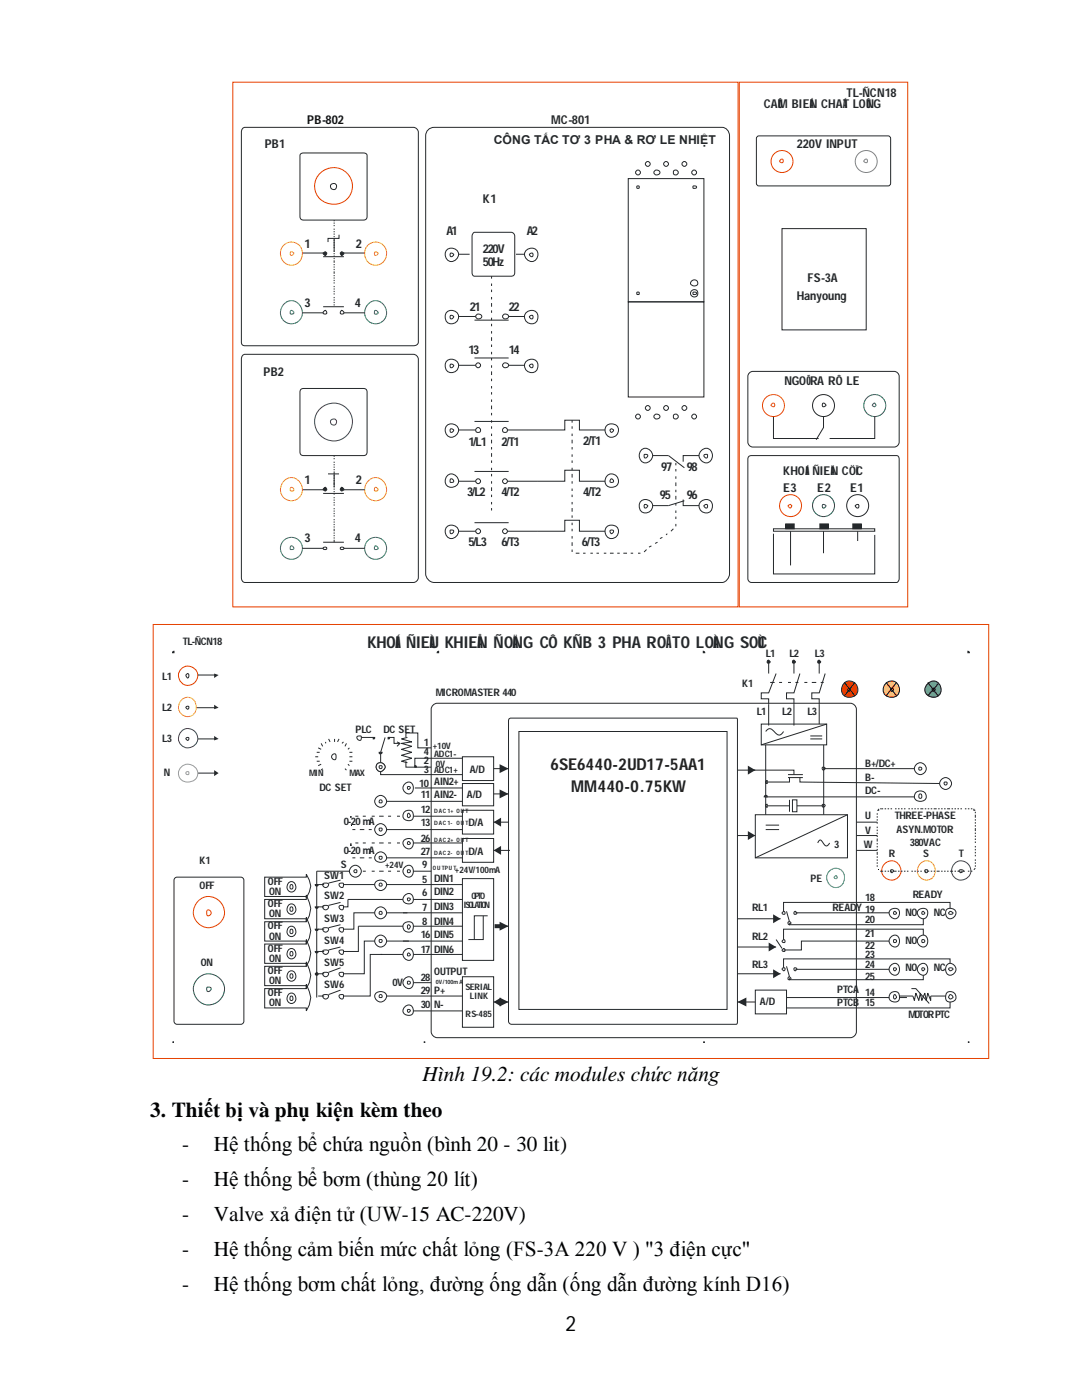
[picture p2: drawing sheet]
<svg xmlns="http://www.w3.org/2000/svg" width="216mm" height="279mm" viewBox="0 0 216 279" stroke-linecap="round" stroke-linejoin="round" font-family="sans-serif">
<defs><g id="words">
<g font-size="4.2">
<text x="84.3" y="215.8">Hình 19.2: các modules chức năng</text>
<text x="30" y="222.8">3. Thiết bị và phụ kiện kèm theo</text>
<text x="36.3" y="229.8">-</text>
<text x="42.7" y="229.8">Hệ thống bể chứa nguồn (bình 20 - 30 lit)</text>
<text x="36.3" y="236.7">-</text>
<text x="42.7" y="236.7">Hệ thống bể bơm (thùng 20 lít)</text>
<text x="36.3" y="243.8">-</text>
<text x="42.7" y="243.8">Valve xả điện tử (UW-15 AC-220V)</text>
<text x="36.3" y="250.7">-</text>
<text x="42.7" y="250.7">Hệ thống cảm biến mức chất lỏng (FS-3A 220 V ) &quot;3 điện cực&quot;</text>
<text x="36.3" y="257.7">-</text>
<text x="42.7" y="257.7">Hệ thống bơm chất lỏng, đường ống dẫn (ống dẫn đường kính D16)</text>
<text x="112.9" y="265.7">2</text>
</g>
<g font-size="3.3" fill="#24282b">
<text x="73.3" y="129.4">KHOÁ</text>
<text x="78.9" y="129.4">I ÑIEÀ</text>
<text x="85.8" y="129.4">U KHIEÅ</text>
<text x="95.2" y="129.4">N ÑOÄ</text>
<text x="102.4" y="129.4">NG CÔ KÑB 3 PHA ROÂTO LOÀ</text>
<text x="142.4" y="129.4">NG SOÙ</text>
<text x="151.3" y="129.4">C</text>
</g>
<g font-size="3.3" fill="#24211d">
<text x="109.8" y="153.7">6SE6440-2UD17-5AA1</text>
<text x="114" y="158.2">MM440-0.75KW</text>
</g>
<g font-size="2.4" fill="#24282b">
<text x="152.4" y="21.5">CAÛ</text>
<text x="155.3" y="21.5">M BIEÁ</text>
<text x="161.6" y="21.5">N CHAÁ</text>
<text x="168.2" y="21.5">T LOÛ</text>
<text x="168.9" y="19.3">TL-ÑCN18</text>
<text x="172.9" y="21.5">NG</text>
<text x="52.8" y="29.5">PB1</text>
<text x="98.6" y="28.8">CÔNG TẮC TƠ 3 PHA &amp; RƠ LE NHIỆT</text>
<text x="110" y="24.7">MC-801</text>
<text x="159" y="29.5">220V INPUT</text>
<text x="96.4" y="40.6">K1</text>
<text x="89.1" y="46.8">A1</text>
<text x="105.2" y="46.8">A2</text>
<text x="60.8" y="49.5">1</text>
<text x="71" y="49.5">2</text>
<text x="96.4" y="50.5">220V</text>
<text x="96.4" y="53.2">50Hz</text>
<text x="159" y="59.8">Hanyoung</text>
<text x="161.1" y="56.3">FS-3A</text>
<text x="60.8" y="61.2">3</text>
<text x="70.8" y="61.2">4</text>
<text x="93.7" y="62">21</text>
<text x="101.5" y="62">22</text>
<text x="93.5" y="70.7">13</text>
<text x="101.5" y="70.7">14</text>
<text x="52.6" y="75.1">PB2</text>
<text x="156.5" y="76.8">NGOÕRA RÔ LE</text>
<text x="93.5" y="89">1/L1</text>
<text x="100.1" y="89">2/T1</text>
<text x="116.3" y="88.7">2/T1</text>
<text x="131.9" y="94.1">97</text>
<text x="137.1" y="94.1">98</text>
<text x="156.3" y="94.8">KHOÁ</text>
<text x="160.7" y="94.8">I ÑIEÄ</text>
<text x="165.8" y="94.8">N CÖÏC</text>
<text x="60.8" y="96.5">1</text>
<text x="71" y="96.5">2</text>
<text x="93.2" y="99">3/L2</text>
<text x="100.1" y="99">4/T2</text>
<text x="116.3" y="99">4/T2</text>
<text x="131.7" y="99.7">95</text>
<text x="137.1" y="99.7">96</text>
<text x="156.3" y="98.2">E3</text>
<text x="163.1" y="98.2">E2</text>
<text x="169.7" y="98.2">E1</text>
<text x="60.8" y="108.2">3</text>
<text x="70.8" y="108.2">4</text>
<text x="93.5" y="109">5/L3</text>
<text x="100.1" y="109">6/T3</text>
<text x="116.1" y="109">6/T3</text>
</g>
<text font-size="2.4" fill="#121214" x="61.3" y="24.7">PB-802</text>
<g font-size="2.1" fill="#24282b">
<text x="36.5" y="128.8">TL-ÑCN18</text>
<text x="152.8" y="131.1">L1</text>
<text x="157.6" y="131.1">L2</text>
<text x="162.6" y="131.1">L3</text>
<text x="32.3" y="135.6">L1</text>
<text x="148.1" y="137.1">K1</text>
<text x="32.3" y="141.8">L2</text>
<text x="87" y="138.9">MICROMASTER 440</text>
<text x="151" y="142.7">L1</text>
<text x="156" y="142.7">L2</text>
<text x="161.1" y="142.7">L3</text>
<text x="32.3" y="148.1">L3</text>
<text x="71" y="146.3">PLC</text>
<text x="76.5" y="146.3">DC SET</text>
<text x="84.6" y="148.9">1</text>
<text x="32.7" y="154.9">N</text>
<text x="84.6" y="152.5">2</text>
<text x="84.6" y="154.3">3</text>
<text x="84.6" y="150.7">4</text>
<text x="93.7" y="154.3">A/D</text>
<text x="172.6" y="155.8">B-</text>
<text x="172.6" y="153.1">B+/DC+</text>
<text x="63.8" y="157.8">DC SET</text>
<text x="83.7" y="157">10</text>
<text x="84" y="159.3">11</text>
<text x="86.6" y="156.6">AIN2+</text>
<text x="86.6" y="159.3">AIN2-</text>
<text x="93.1" y="159.3">A/D</text>
<text x="172.6" y="158.4">DC-</text>
<text x="68.6" y="164.7">0-20 mA</text>
<text x="84" y="164.9">13</text>
<text x="84" y="162.3">12</text>
<text x="84" y="168">26</text>
<text x="93.5" y="164.9">D/A</text>
<text x="172.6" y="163.5">U</text>
<text x="172.6" y="166.5">V</text>
<text x="178.6" y="163.5">THREE-PHASE</text>
<text x="178.9" y="166.2">ASYN.MOTOR</text>
<text x="39.8" y="172.4">K1</text>
<text x="68" y="173.3">S</text>
<text x="68.6" y="170.3">0-20 mA</text>
<text x="84" y="170.6">27</text>
<text x="84.2" y="173.3">9</text>
<text x="93.5" y="170.6">D/A</text>
<text x="166.5" y="169.2">3</text>
<text x="172.4" y="169.2">W</text>
<text x="177.4" y="170.9">R</text>
<text x="181.5" y="168.8">380VAC</text>
<text x="184.2" y="170.9">S</text>
<text x="191.3" y="170.9">T</text>
<text x="39.8" y="177.5">OFF</text>
<text x="53.4" y="176.5">OFF</text>
<text x="53.7" y="178.6">ON</text>
<text x="64.7" y="175.3">SW1</text>
<text x="64.7" y="179.5">SW2</text>
<text x="84.2" y="178.9">6</text>
<text x="84.2" y="176.3">5</text>
<text x="86.6" y="175.9">DIN1</text>
<text x="86.6" y="178.6">DIN2</text>
<text x="161.7" y="175.9">PE</text>
<text x="172.6" y="179.8">18</text>
<text x="182.1" y="179.2">READY</text>
<text x="53.4" y="181">OFF</text>
<text x="53.4" y="185.4">OFF</text>
<text x="53.7" y="183">ON</text>
<text x="64.7" y="184">SW3</text>
<text x="84.2" y="184.6">8</text>
<text x="84.2" y="181.9">7</text>
<text x="86.6" y="181.6">DIN3</text>
<text x="86.6" y="184.6">DIN4</text>
<text x="150.1" y="181.9">RL1</text>
<text x="166.1" y="181.9">READY 19</text>
<text x="172.6" y="184.2">20</text>
<text x="180.7" y="182.8">NO</text>
<text x="186.4" y="182.8">NC</text>
<text x="53.4" y="189.9">OFF</text>
<text x="53.7" y="191.9">ON</text>
<text x="53.7" y="187.5">ON</text>
<text x="64.7" y="188.4">SW4</text>
<text x="84" y="190.2">17</text>
<text x="84" y="187.2">16</text>
<text x="86.6" y="190.2">DIN6</text>
<text x="86.6" y="187.2">DIN5</text>
<text x="150.1" y="187.5">RL2</text>
<text x="172.6" y="186.9">21</text>
<text x="172.6" y="191.1">23</text>
<text x="172.6" y="189.3">22</text>
<text x="180.7" y="188.4">NO</text>
<text x="40" y="192.9">ON</text>
<text x="53.4" y="194.3">OFF</text>
<text x="53.7" y="196.4">ON</text>
<text x="64.7" y="192.9">SW5</text>
<text x="64.7" y="197.3">SW6</text>
<text x="78.3" y="196.7">0V</text>
<text x="84" y="195.8">28</text>
<text x="86.6" y="194.6">OUTPUT</text>
<text x="150.1" y="193.1">RL3</text>
<text x="172.6" y="193.1">24</text>
<text x="172.6" y="195.5">25</text>
<text x="180.7" y="193.7">NO</text>
<text x="186.4" y="193.7">NC</text>
<text x="53.4" y="198.8">OFF</text>
<text x="53.7" y="200.8">ON</text>
<text x="84" y="198.5">29</text>
<text x="84" y="201.2">30</text>
<text x="86.6" y="198.5">P+</text>
<text x="86.6" y="201.2">N-</text>
<text x="151.6" y="200.6">A/D</text>
<text x="167" y="198.2">PTCA</text>
<text x="167" y="200.8">PTCB</text>
<text x="172.6" y="198.8">14</text>
<text x="172.6" y="200.8">15</text>
<text x="181.3" y="203.2">MOTOR PTC</text>
</g>
<g font-size="1.8" fill="#24282b">
<text x="86.4" y="149.5">+10V</text>
<text x="61.7" y="154.9">MIN</text>
<text x="69.8" y="154.9">MAX</text>
<text x="86.6" y="154.3">ADC1+</text>
<text x="86.6" y="151">ADC1-</text>
<text x="87" y="153.1">0V</text>
<text x="76.9" y="173.3">+24V</text>
<text x="90.8" y="174.2">+24V/100mA</text>
<text x="94.1" y="179.5">OPTO</text>
<text x="92.5" y="181.3">ISOLATION</text>
<text x="92.9" y="197.6">SERIAL</text>
<text x="92.9" y="202.9">RS-485</text>
<text x="93.7" y="199.4">LINK</text>
</g>
<g font-size="1.2" fill="#24282b">
<text x="86.6" y="162.3">DAC 1+ OU T</text>
<text x="86.6" y="168">DAC 2+ OU T</text>
<text x="86.6" y="164.7">DAC 1- OU T</text>
<text x="86.4" y="173.6">OU TPU T</text>
<text x="86.6" y="170.6">DAC 2- OU T</text>
<text x="87" y="196.4">0V/100m A</text>
</g>
</g></defs>
<path d="M46.5 16.4h100.8v104.7h-100.8z" fill="none" stroke="#eb3d00" stroke-width=".2"/>
<path d="M56.6 48.9a2.25 2.25 0 0 1 3.1 .1 2.25 2.25 0 0 1 .1 3.1 2.25 2.25 0 0 1-3 .3 2.48 2.48 0 0 1-.2-3.5z" fill-rule="evenodd" fill="#fff"/>
<g fill="none" stroke="#f3b800" stroke-width=".2">
<path d="M56.6 48.9a2.25 2.25 0 0 1 3.1 .1 2.25 2.25 0 0 1 .1 3.1 2.25 2.25 0 0 1-3 .3 2.48 2.48 0 0 1-.2-3.5z"/>
<circle cx="58.2" cy="50.6" r=".35"/>
</g>
<path d="M73.4 48.9a2.25 2.25 0 0 1 3.1 .1 2.25 2.25 0 0 1 .1 3.1 2.25 2.25 0 0 1-3 .3 2.48 2.48 0 0 1-.2-3.5z" fill-rule="evenodd" fill="#fff"/>
<g fill="none" stroke="#f3b800" stroke-width=".2">
<path d="M73.4 48.9a2.25 2.25 0 0 1 3.1 .1 2.25 2.25 0 0 1 .1 3.1 2.25 2.25 0 0 1-3 .3 2.48 2.48 0 0 1-.2-3.5z"/>
<circle cx="75" cy="50.6" r=".35"/>
</g>
<path d="M60.3 50.5h4.2M64.5 51.2h4.1M68.6 50.5h4.2" fill="none" stroke="#24282b" stroke-width=".2"/>
<circle cx="64.8" cy="50.6" r=".34" fill="#24282b"/>
<circle cx="64.8" cy="50.6" r=".34" fill="none" stroke="#24282b" stroke-width=".2"/>
<path d="M56.6 60.8a2.22 2.22 0 0 1 3-.2 2.22 2.22 0 0 1 .4 2.9 2.23 2.23 0 0 1-3.3 .6 2.23 2.23 0 0 1-.1-3.3z" fill-rule="evenodd" fill="#fff"/>
<g fill="none" stroke="#009b69" stroke-width=".2">
<path d="M56.6 60.8a2.22 2.22 0 0 1 3-.2 2.22 2.22 0 0 1 .4 2.9 2.23 2.23 0 0 1-3.3 .6 2.23 2.23 0 0 1-.1-3.3z"/>
<circle cx="58.2" cy="62.3" r=".41"/>
</g>
<path d="M73.4 60.8a2.22 2.22 0 0 1 3-.2 2.22 2.22 0 0 1 .4 2.9 2.23 2.23 0 0 1-3.3 .6 2.23 2.23 0 0 1-.1-3.3z" fill-rule="evenodd" fill="#fff"/>
<g fill="none" stroke="#009b69" stroke-width=".2">
<path d="M73.4 60.8a2.22 2.22 0 0 1 3-.2 2.22 2.22 0 0 1 .4 2.9 2.23 2.23 0 0 1-3.3 .6 2.23 2.23 0 0 1-.1-3.3z"/>
<circle cx="75" cy="62.3" r=".41"/>
</g>
<circle cx="68.3" cy="50.6" r=".37" fill="#24282b"/>
<g fill="none" stroke="#24282b" stroke-width=".2">
<path d="M66.7 43.9v.3M66.7 44.4v.3M66.7 44.9v.2M66.7 45.6v.3M66.7 46.1v.3M66.7 46.6v.2M66.7 47.1v.2M66.7 47.6v2.7M66.7 50.5v.2M66.7 51v.2M66.7 51.5v.2M66.7 52v.4"/>
<path d="M66.7 52.7v.2M66.7 53.2v.2M66.7 53.7v.2M66.7 54.1v.5M66.7 54.9v.2M66.7 55.4v.2M66.7 55.9v.2M66.7 56.3v.3M66.7 57.1v.2M66.7 57.6v.2M66.7 58v.3M66.7 58.5v.3"/>
<path d="M66.7 59.3v.2M66.7 59.8v.2M67.6 46.8v.8h-2.1v.7M60.3 62.4h4.2M64.5 61.2h4.1M66.7 60.2v.3M66.7 60.7v.3M68.6 62.4h4.2"/>
<circle cx="68.3" cy="50.6" r=".37"/>
<circle cx="64.8" cy="62.3" r=".4"/>
<circle cx="68.3" cy="62.3" r=".4"/>
</g>
<path d="M63.9 34.5a3.7 3.7 0 0 1 5.1-.2 3.7 3.7 0 0 1 .5 5.1 3.7 3.7 0 0 1-5 .8 3.6 3.6 0 0 1-.6-5.7z" fill-rule="evenodd" fill="#fff"/>
<path d="M63.9 34.5a3.7 3.7 0 0 1 5.1-.2 3.7 3.7 0 0 1 .5 5.1 3.7 3.7 0 0 1-5 .8 3.6 3.6 0 0 1-.6-5.7z" fill="none" stroke="#eb3d00" stroke-width=".2"/>
<g fill="none" stroke="#24282b" stroke-width=".2">
<path d="M48.3 25.7l.6-.3h33.6a1.05 1.05 0 0 1 1 1v41.9a.85 .85 0 0 1-1 .7h-33.6a.65 .65 0 0 1-.7-.7v-41.9zM60 30.7l.6-.2h11.9a.61 .61 0 0 1 .7 .5v12.2a.65 .65 0 0 1-.7 .7h-11.9a.65 .65 0 0 1-.7-.7v-12.2z"/>
<circle cx="66.6" cy="37.2" r=".62"/>
</g>
<path d="M56.6 96.1a2.22 2.22 0 0 1 3-.2 2.22 2.22 0 0 1 .4 3 2.23 2.23 0 0 1-3.3 .5 2.23 2.23 0 0 1-.1-3.3z" fill-rule="evenodd" fill="#fff"/>
<g fill="none" stroke="#f3b800" stroke-width=".2">
<path d="M56.6 96.1a2.22 2.22 0 0 1 3-.2 2.22 2.22 0 0 1 .4 3 2.23 2.23 0 0 1-3.3 .5 2.23 2.23 0 0 1-.1-3.3z"/>
<circle cx="58.2" cy="97.7" r=".41"/>
</g>
<path d="M73.4 96.1a2.22 2.22 0 0 1 3-.2 2.22 2.22 0 0 1 .4 3 2.23 2.23 0 0 1-3.3 .5 2.23 2.23 0 0 1-.1-3.3z" fill-rule="evenodd" fill="#fff"/>
<g fill="none" stroke="#f3b800" stroke-width=".2">
<path d="M73.4 96.1a2.22 2.22 0 0 1 3-.2 2.22 2.22 0 0 1 .4 3 2.23 2.23 0 0 1-3.3 .5 2.23 2.23 0 0 1-.1-3.3z"/>
<circle cx="75" cy="97.7" r=".41"/>
</g>
<path d="M60.3 97.7h4.2M64.5 98.5h4.1M68.6 97.7h4.2" fill="none" stroke="#24282b" stroke-width=".2"/>
<circle cx="64.9" cy="97.6" r=".37" fill="#24282b"/>
<circle cx="64.9" cy="97.6" r=".37" fill="none" stroke="#24282b" stroke-width=".2"/>
<circle cx="58.2" cy="109.4" r="2.19" fill="#fff"/>
<g fill="none" stroke="#009b69" stroke-width=".2">
<circle cx="58.2" cy="109.4" r="2.19"/>
<circle cx="58.2" cy="109.3" r=".41"/>
</g>
<circle cx="75" cy="109.4" r="2.19" fill="#fff"/>
<g fill="none" stroke="#009b69" stroke-width=".2">
<circle cx="75" cy="109.4" r="2.19"/>
<circle cx="75" cy="109.3" r=".41"/>
</g>
<circle cx="68.3" cy="97.6" r=".37" fill="#24282b"/>
<g fill="none" stroke="#24282b" stroke-width=".2">
<path d="M65.5 94.6h2.1M66.7 90.9v.3M66.7 91.4v.3M66.7 92.1v.3M66.7 92.6v.3M66.7 93.1v.3M66.7 93.6v.2M66.7 94.1v3.2M66.7 97.5v.2M66.7 98v.2M66.7 98.5v.2M66.7 99.2v.2"/>
<path d="M66.7 99.7v.2M60.3 109.4h4.2M64.5 108.2h4.1M64.6 109.3h.5v.3h-.5zM66.7 100.2v.2M66.7 100.7v.2M66.7 101.4v.2M66.7 101.9v.2M66.7 102.4v.2M66.7 102.9v.2M66.7 103.6v.2M66.7 104.1v.2"/>
<path d="M66.7 104.6v.2M66.7 105v.3M66.7 105.5v.5M66.7 106.3v.2M66.7 106.8v.2M66.7 107.2v.3M66.7 107.7v.5M68 109.3l.4-.1 .2 .2v.2l-.5 .1-.2-.3zM68.6 109.4h4.2"/>
<circle cx="68.3" cy="97.6" r=".37"/>
</g>
<circle cx="66.6" cy="84.2" r="3.8" fill="#fff"/>
<g fill="none" stroke="#3b2478" stroke-width=".2">
<circle cx="66.6" cy="84.2" r="3.8"/>
<circle cx="66.6" cy="84.2" r=".62"/>
</g>
<g fill="none" stroke="#24282b" stroke-width=".2">
<path d="M85.4 25.9l.8-.4 .4-.1h57.5a1.6 1.6 0 0 1 1.5 1.7v87.4a1.85 1.85 0 0 1-1.5 1.7h-57.5a1.83 1.83 0 0 1-1.7-1.7v-87.4l.1-.4zM125.4 35.6h15.1v24.6h-15.1zM130.7 34a.59 .59 0 0 1 .7 0 .59 .59 0 0 1 .2 .6 .59 .59 0 0 1-.7 .3 .59 .59 0 0 1-.4-.7zM138.3 37.1l.6 .1v.3l-.6 .1zM91.5 50.7h2.2M94.5 46.4h7.5a.78 .78 0 0 1 .7 .7v7.3a.65 .65 0 0 1-.7 .7h-7.3a.61 .61 0 0 1-.5-.7v-7.3zM98.1 55.1v.5M98.1 56.6v.5M98.1 57.8v.5M98.1 59.3v.5M103 50.7h1.7M138.1 56a.68 .68 0 0 1 .9 0 .68 .68 0 0 1 0 1 .68 .68 0 0 1-.9-.1l-.3-.3z"/>
<path d="M138.3 58.3l.6 .1v.3l-.6 .1zM156 45.6h16.8v20.2h-16.8zM48.3 71l.6-.3h33.6a1.05 1.05 0 0 1 1 1v43.6a1.05 1.05 0 0 1-1 .9h-33.6a.85 .85 0 0 1-.7-.9v-43.6zM60 77.7l.6-.2h11.9a.65 .65 0 0 1 .7 .8v11.9a.65 .65 0 0 1-.7 .7h-11.9a.65 .65 0 0 1-.7-.7v-11.9zM91.5 72.9h3.4M91.5 63.2h3.4M94.7 71.4h6.8M94.7 63.9h6.8M95 62.9a.61 .61 0 0 1 .7-.2 .61 .61 0 0 1 .4 .6 .59 .59 0 0 1-.7 .3 .59 .59 0 0 1-.4-.7zM98.1 60.5v.7M98.1 61.9v.5M98.1 63.4v.5"/>
<path d="M98.1 64.6v.5M98.1 66.1v.5M98.1 67.3v.7M98.1 68.8v.4M98.1 70.2v.5M98.1 71.4v.5M98.1 72.9v.5M98.1 74.1v.8M98.1 75.6v.5M98.1 77v.5M98.1 78.3v.4M98.1 79.7v.5"/>
<path d="M100.3 72.7a.61 .61 0 0 1 .8-.3 .61 .61 0 0 1 .3 .7 .59 .59 0 0 1-.7 .3 .59 .59 0 0 1-.4-.7zM100.3 62.9a.61 .61 0 0 1 .8-.2 .61 .61 0 0 1 .3 .6 .59 .59 0 0 1-.7 .3 .59 .59 0 0 1-.4-.7zM101.5 72.9h3.2M101.5 63.2h3.2M125.4 60.2h15.1v19h-15.1zM91.5 96h3.4M91.5 85.8h3.4M94.7 94.1h6.8M94.7 84.1h6.8M98.1 80.9v.8M98.1 82.4v.5M98.1 83.9v.4"/>
<path d="M98.1 85.1v.5M98.1 86.5v.5M98.1 87.8v.7M98.1 89.2v.5M98.1 90.4v.8M98.1 91.9v.5M98.1 93.4v.4M98.1 94.6v.5M98.1 96v.5M98.1 97.3v.7M98.1 98.7v.5M101.3 96h11.4v-2.2h2.9v2.2h5.1"/>
<path d="M101.3 85.8h11.4v-1.9h2.9v1.9h5.1M114.2 83.9v.4M114.2 85.1v.5M114.2 86.5v.5M114.2 87.8v.7M114.2 89.2v.5M114.2 90.7v.5M114.2 91.9v.5M114.2 93.4v.4M114.2 94.6v.7M114.2 96v.5M114.2 97.5v.5"/>
<path d="M114.2 98.7v.5M128 89.8a1.41 1.41 0 0 1 2.2 1.1 1.41 1.41 0 0 1-2.2 1.2 1.65 1.65 0 0 1 0-2.3zM130.2 90.9h3.2l3.2 2.5M130.7 82.7a.59 .59 0 0 1 .7 0 .59 .59 0 0 1 .2 .6 .59 .59 0 0 1-.7 .3 .59 .59 0 0 1-.4-.7zM134.9 92.4v.5M134.9 93.6v.5M134.9 95.1v.5M134.9 96.3v.7M134.9 97.7v.5M134.9 99v.7M136.3 99.7v1.2h3.2M136.6 99.9l-3.2 1h-3.2"/>
<path d="M139.5 90.9h-3.2v1.2M139.8 90.1a1.32 1.32 0 0 1 1.7-.5 1.32 1.32 0 0 1 .6 1.8 1.35 1.35 0 0 1-1.9 .8 1.35 1.35 0 0 1-.4-2.1zM91.5 106h3.4M94.7 104.3h6.8M98.1 100.2v.5M98.1 101.4v.5M101.3 106h11.4v-2.2h2.9v2.2h5.1M114.2 100.2v.5M114.2 101.4v.7M114.2 102.9v.4M114.2 104.3v.5M114.2 105.5v.5"/>
<path d="M114.2 107v.5M114.2 108.2v.7M114.2 109.7v.5M114.9 110.4h.7M116.3 110.4h.5M117.8 110.4h.5M119 110.4h.5M120.5 110.4h.5M121.7 110.4h.7M123.2 110.4h.5M124.4 110.4h.7M125.8 110.4h.5"/>
<path d="M127.3 110.4h.5M129 109.7l-.5 .5M130 108.9l-.5 .3M131.2 108.2l-.5 .3M132.2 107.2l-.5 .3M133.1 106.5l-.2 .3M134.4 105.5l-.5 .5M134.9 100.4v.5M134.9 101.9v.5M134.9 103.1v.5M134.9 104.6v.4"/>
<circle cx="127.3" cy="34.4" r=".48"/>
<circle cx="127.3" cy="37.4" r=".27"/>
<circle cx="129.3" cy="32.7" r=".48"/>
<circle cx="132.9" cy="32.7" r=".48"/>
<circle cx="134.8" cy="34.4" r=".5"/>
<circle cx="136.6" cy="32.7" r=".48"/>
<circle cx="138.5" cy="34.4" r=".48"/>
<circle cx="90.1" cy="50.8" r=".35"/>
<circle cx="90.1" cy="50.8" r="1.32"/>
<circle cx="106" cy="50.8" r=".35"/>
<circle cx="106" cy="50.8" r="1.3"/>
<circle cx="127.3" cy="58.6" r=".27"/>
<circle cx="138.5" cy="58.5" r=".73"/>
<circle cx="90.1" cy="63.3" r="1.35"/>
<circle cx="90.1" cy="73" r="1.35"/>
<circle cx="90.1" cy="73" r=".35"/>
<circle cx="90.1" cy="63.3" r=".35"/>
<circle cx="95.4" cy="72.9" r=".48"/>
<circle cx="106" cy="63.3" r="1.33"/>
<circle cx="106" cy="73" r="1.33"/>
<circle cx="106" cy="73" r=".35"/>
<circle cx="106" cy="63.3" r=".35"/>
<circle cx="90.1" cy="96" r=".41"/>
<circle cx="90.1" cy="85.9" r=".35"/>
<circle cx="90.1" cy="95.9" r="1.38"/>
<circle cx="90.1" cy="85.9" r="1.32"/>
<circle cx="95.4" cy="85.8" r=".5"/>
<circle cx="95.4" cy="96" r=".48"/>
<circle cx="100.8" cy="85.8" r=".5"/>
<circle cx="100.8" cy="96" r=".48"/>
<circle cx="122.1" cy="96" r="1.38"/>
<circle cx="122.1" cy="85.9" r="1.33"/>
<circle cx="122.1" cy="95.9" r=".4"/>
<circle cx="122.1" cy="85.9" r=".34"/>
<circle cx="127.3" cy="83.1" r=".48"/>
<circle cx="128.9" cy="91" r=".35"/>
<circle cx="129.3" cy="81.4" r=".48"/>
<circle cx="132.9" cy="81.4" r=".48"/>
<circle cx="134.8" cy="83.1" r=".5"/>
<circle cx="136.6" cy="81.4" r=".48"/>
<circle cx="138.5" cy="83.1" r=".48"/>
<circle cx="140.9" cy="91" r=".35"/>
<circle cx="90.1" cy="106.1" r=".35"/>
<circle cx="90.1" cy="106.1" r="1.32"/>
<circle cx="95.4" cy="106" r=".48"/>
<circle cx="100.8" cy="106" r=".48"/>
<circle cx="122.1" cy="106.1" r="1.33"/>
<circle cx="122.1" cy="106.1" r=".34"/>
<circle cx="128.9" cy="101" r="1.35"/>
<circle cx="128.9" cy="101" r=".35"/>
<circle cx="140.8" cy="101" r="1.33"/>
<circle cx="140.9" cy="101" r=".35"/>
</g>
<path d="M147.5 16.4h33.6v104.7h-33.6z" fill="none" stroke="#e54200" stroke-width=".2"/>
<circle cx="172.8" cy="32.2" r="2.19" fill="#fff"/>
<g fill="none" stroke="#79848d" stroke-width=".2">
<circle cx="172.8" cy="32.1" r=".37"/>
<circle cx="172.8" cy="32.2" r="2.19"/>
</g>
<circle cx="156" cy="32.2" r="2.19" fill="#fff"/>
<g fill="none" stroke="#e54200" stroke-width=".2">
<circle cx="156" cy="32.1" r=".37"/>
<circle cx="156" cy="32.2" r="2.19"/>
</g>
<path d="M151.2 27.2h26.3l.2 .4-.1 9.3-.4 .2-26-.1-.3-.4v-9z" fill="none" stroke="#24282b" stroke-width=".2"/>
<circle cx="171.1" cy="100.9" r="2.19" fill="#fff"/>
<g fill="none" stroke="#24282b" stroke-width=".2">
<circle cx="171" cy="101" r=".35"/>
<circle cx="171.1" cy="100.9" r="2.19"/>
</g>
<circle cx="164.3" cy="100.9" r="2.19" fill="#fff"/>
<g fill="none" stroke="#007146" stroke-width=".2">
<circle cx="164.3" cy="100.9" r="2.19"/>
<circle cx="164.4" cy="101" r=".35"/>
</g>
<circle cx="157.7" cy="100.9" r="2.19" fill="#fff"/>
<g fill="none" stroke="#e54200" stroke-width=".2">
<circle cx="157.6" cy="101" r=".34"/>
<circle cx="157.7" cy="100.9" r="2.19"/>
</g>
<path d="M157.7 106v6.8M164.3 106v4.4M171.1 106v2" fill="none" stroke="#24282b" stroke-width=".2"/>
<path d="M156.8 104.6h1.7v.9h-1.7z" fill-rule="evenodd" fill="#24282b"/>
<path d="M154.3 105.5h20.2v.5h-20.2zM156.8 104.6h1.7v.9h-1.7z" fill="none" stroke="#24282b" stroke-width=".2"/>
<path d="M163.6 104.6h1.7v.9h-1.7z" fill-rule="evenodd" fill="#24282b"/>
<path d="M163.6 104.6h1.7v.9h-1.7z" fill="none" stroke="#24282b" stroke-width=".2"/>
<path d="M170.2 104.6h1.7v.9h-1.7z" fill-rule="evenodd" fill="#24282b"/>
<path d="M149.5 74.4l.7-.3h28.2a1.05 1.05 0 0 1 1 1v13.1a1.05 1.05 0 0 1-1 1h-28.2a1.05 1.05 0 0 1-1-1v-13.1zM149.4 91.1l.6-.2h28.9a.61 .61 0 0 1 .5 .8v23.8l-.3 .7h-29.1a.78 .78 0 0 1-.8-.7v-23.8zM154.3 106.5v8h20.2v-7.7M170.2 104.6h1.7v.9h-1.7z" fill="none" stroke="#24282b" stroke-width=".2"/>
<circle cx="164.3" cy="80.9" r="2.19" fill="#fff"/>
<g fill="none" stroke="#24282b" stroke-width=".2">
<circle cx="164.3" cy="80.9" r="2.19"/>
<circle cx="164.4" cy="80.8" r=".37"/>
</g>
<circle cx="154.3" cy="80.9" r="2.19" fill="#fff"/>
<g fill="none" stroke="#ec5d00" stroke-width=".2">
<circle cx="154.2" cy="80.8" r=".37"/>
<circle cx="154.3" cy="80.9" r="2.19"/>
</g>
<circle cx="174.5" cy="80.9" r="2.19" fill="#fff"/>
<g fill="none" stroke="#009949" stroke-width=".2">
<circle cx="174.4" cy="80.8" r=".37"/>
<circle cx="174.5" cy="80.9" r="2.19"/>
</g>
<path d="M154.3 83.1v4.4h9M164.3 83.1v2.2l-1.4 2.5M174.5 83.1v4.4h-9" fill="none" stroke="#24282b" stroke-width=".2"/>
<path d="M30.6 124.6h166.7v86.6h-166.7z" fill="none" stroke="#e54200" stroke-width=".2"/>
<path d="M34.5 130.1l.2-.1v.3h-.3z" fill-rule="evenodd" fill="#fff"/>
<path d="M34.5 130.1l.2-.1v.3h-.3z" fill="none" stroke="#24282b" stroke-width=".2"/>
<path d="M193.1 130l.3 .3h-.3z" fill-rule="evenodd" fill="#fff"/>
<path d="M193.1 130l.3 .3h-.3z" fill="none" stroke="#24282b" stroke-width=".2"/>
<path d="M87.3 130.1l.2-.1v.3h-.3z" fill-rule="evenodd" fill="#fff"/>
<path d="M87.3 130.1l.2-.1v.3h-.3z" fill="none" stroke="#24282b" stroke-width=".2"/>
<path d="M140.3 130l.3 .3h-.3z" fill-rule="evenodd" fill="#fff"/>
<path d="M140.3 130l.3 .3h-.3z" fill="none" stroke="#24282b" stroke-width=".2"/>
<path d="M34.4 208h.3z" fill-rule="evenodd" fill="#fff"/>
<path d="M34.4 208h.3z" fill="none" stroke="#24282b" stroke-width=".2"/>
<path d="M193.1 208h.3z" fill-rule="evenodd" fill="#fff"/>
<path d="M193.1 208h.3z" fill="none" stroke="#24282b" stroke-width=".2"/>
<path d="M140.3 208h.3z" fill-rule="evenodd" fill="#fff"/>
<path d="M140.3 208h.3z" fill="none" stroke="#24282b" stroke-width=".2"/>
<path d="M84.6 208h.3z" fill-rule="evenodd" fill="#fff"/>
<path d="M39.2 141.2h3.8M84.6 208h.3z" fill="none" stroke="#24282b" stroke-width=".2"/>
<path d="M42.7 140.6l.9 .6-.9 .3z" fill="#24282b"/>
<path d="M39.5 147.5h3.5" fill="none" stroke="#24282b" stroke-width=".2"/>
<path d="M42.7 146.9l.9 .6-.9 .3z" fill="#24282b"/>
<circle cx="37.5" cy="134.8" r="1.91" fill="#fff"/>
<circle cx="37.5" cy="134.8" r="1.91" fill="none" stroke="#eb3d00" stroke-width=".2"/>
<path d="M37.1 134.7l.3-.3 .2 .1v.7l-.2 .1z" fill="none" stroke="#24282b" stroke-width=".2"/>
<path d="M36.2 139.8a1.74 1.74 0 0 1 2-.4 1.74 1.74 0 0 1 1 1.8 1.83 1.83 0 0 1-2.7 1.6 1.83 1.83 0 0 1-.3-3z" fill-rule="evenodd" fill="#fff"/>
<path d="M36.2 139.8a1.74 1.74 0 0 1 2-.4 1.74 1.74 0 0 1 1 1.8 1.83 1.83 0 0 1-2.7 1.6 1.83 1.83 0 0 1-.3-3z" fill="none" stroke="#fdc800" stroke-width=".2"/>
<path d="M37.2 141h.4v.5h-.2l-.3-.3z" fill="none" stroke="#24282b" stroke-width=".2"/>
<circle cx="37.5" cy="147.3" r="1.94" fill="#fff"/>
<circle cx="37.5" cy="147.3" r="1.94" fill="none" stroke="#3b2478" stroke-width=".2"/>
<path d="M39.5 134.7h3.5M37.2 147.3l.4-.1v.5l-.2 .1-.3-.3z" fill="none" stroke="#24282b" stroke-width=".2"/>
<path d="M42.7 134.4l.9 .3-.9 .6z" fill="#24282b"/>
<path d="M39.5 154.3h3.5" fill="none" stroke="#24282b" stroke-width=".2"/>
<path d="M42.7 153.7l.9 .6-.9 .6z" fill="#24282b"/>
<path d="M36.2 153.1a1.86 1.86 0 0 1 2.6-.1 1.86 1.86 0 0 1 .1 2.6 1.91 1.91 0 0 1-2.3 .3 1.91 1.91 0 0 1-.9-2.1z" fill-rule="evenodd" fill="#fff"/>
<g fill="none" stroke="#959ba3" stroke-width=".2">
<path d="M36.2 153.1a1.86 1.86 0 0 1 2.6-.1 1.86 1.86 0 0 1 .1 2.6 1.91 1.91 0 0 1-2.3 .3 1.91 1.91 0 0 1-.9-2.1z"/>
<circle cx="37.4" cy="154.3" r=".32"/>
</g>
<g fill="none" stroke="#24282b" stroke-width=".2">
<path d="M62.9 151h.6M63.2 150.1h.6M63.2 151.9h.6M63.5 149.3l.6 .2M64.1 148.4l.3 .5M64.1 152.5l-.6 .3M64.4 153.4l-.3 .3M65 148.1v.3M65.6 147.5l.3 .6M66.3 150.6l.5-.2a.74 .74 0 0 1 0 1.2 .58 .58 0 0 1-.6-.3 .58 .58 0 0 1 .1-.7zM66.8 147.5v.6M67.6 147.5l-.2 .6"/>
<path d="M68.5 148.1l-.3 .3M68.8 153.4l.3 .3M69.1 148.4l-.3 .5M69.4 152.5l.3 .3M69.7 150.1h.6M69.7 151h.6M69.7 151.9h.6M69.7 149.3l-.3 .2M81.3 147.2l-1.2 .3 2.1 .6-2.1 .3 2.1 .5-2.1 .6 2.1 .6-2.1 .6 2.1 .6-2.1 .6 1.2 .3M147.2 153.7h3.5M152.6 158.8h.4l.1 .2h-.6zM152.8 148.7v13.9"/>
<path d="M152.8 159h31.7M152.9 155.9l.2-.1v.6l-.3-.1zM157.5 159.6v2.4M158.1 159.6h.9v2.4h-.9zM164.4 148.7v13.9M164.4 153.4h19.2M152.8 165.6h2.7M152.8 164.7h2.7M152.8 160.6l.3-.1v.6l-.2-.1zM153.1 160.8h4.4M159 160.8h5.4M163.2 168.2l.2-.4 .3-.2 .4 .5a.78 .78 0 0 0 1.1 .6l.3-.5"/>
<path d="M169.1 162.6l-18.4 8.6"/>
<circle cx="164.4" cy="153.4" r=".3"/>
<circle cx="164.4" cy="160.8" r=".3"/>
</g>
<path d="M149.2 152.8l1.5 .9-1.5 .9z" fill="#24282b"/>
<path d="M92.3 151h6.2v4.8h-6.2zM98.5 153.4h3" fill="none" stroke="#24282b" stroke-width=".2"/>
<path d="M99.7 152.5l1.8 .9-1.8 .9z" fill="#24282b"/>
<g fill="none" stroke="#24282b" stroke-width=".2">
<path d="M153.4 132v2.4M153.7 136.2h.9M154.9 134.4l-1.5 3.9h-1.5v1.2h1.5v5.3M155.5 136.2h.6M157.2 136.2h.6M158.4 132v2.4M158.7 136.2h.6M159.6 134.4l-1.2 3.9h-1.5v1.2h1.5v5.3M160.5 136.2h.6M162 136.2h.9M163.5 132v2.4M163.8 136.2h.6"/>
<path d="M164.7 134.4l-1.2 3.9h-1.5v1.2h1.5v5M72.1 147.2h2.4M74.5 147.2h.3v.2l-.3 .1zM75.7 150.1h.5l-.2 .3h-.3zM76.8 147.2l-.8 2.9v4.5h16.3M77.4 147.2h.3v.2l-.3 .1zM77.4 147.2h1.2v1.2h1.2M79.2 148.1l.6 .3-.6 .5M81 147.2v-.9h2.4v3h2.6M81 151.9v1.2h5M82.8 152.8l.3 .1v.2h-.3zM92.3 151.3h-9.5v1.8"/>
<path d="M150.1 153.7h8.3v.9M151.9 144.5h13.1v4.2h-13.1zM152.8 146l.4-.5a1.05 1.05 0 0 1 1.4 .6 .92 .92 0 0 0 1.3 .4l.4-.5M157.2 154.6h3M157.2 155.2h3M157.5 155.2v.9h-4.7M159.6 155.2v.9l28.2 .3M161.7 146.9h2.4M161.7 147.5h2.4M165 144.5l-13.1 4.2M147.2 200h3.5M150.7 197.6h6.2v4.7h-6.2z"/>
<path d="M182.2 198.8l.3 .9 .2-1.5 .6 1.5 .3-1.5 .3 1.5 .6-1.5 .3 1.5 .3-1.5 .6 1.5v-.9"/>
<circle cx="71.7" cy="147.3" r=".42"/>
</g>
<path d="M147.2 200l1.7-.9v1.8z" fill="#24282b"/>
<path d="M147.2 183.4h8.6M156.9 199.1h24.1M178.6 198.8h3.6M181.9 197.3h.8l2.7 3M185.7 198.8h4.2M189.6 199.1v2.1h-32.7" fill="none" stroke="#24282b" stroke-width=".2"/>
<path d="M154.3 182.5l1.5 .9-1.5 .9z" fill="#24282b"/>
<path d="M147.2 189h7.7" fill="none" stroke="#24282b" stroke-width=".2"/>
<path d="M153.4 188.1l1.5 .9-1.5 .9z" fill="#24282b"/>
<path d="M147.2 194.3h8.6" fill="none" stroke="#24282b" stroke-width=".2"/>
<path d="M154.3 193.4l1.5 .9-1.5 .9z" fill="#24282b"/>
<g fill="none" stroke="#24282b" stroke-width=".2">
<path d="M154.9 187.5l1.2 1.8M156.1 193.2h.5v.5h-.3l-.2-.3zM156.3 181.9v-1.8h33.3v1.8M156.9 181.9l.6 2.1M156.9 192.8l.6 2.1M158.7 182.2h19.9M158.7 193.4h19.9M178.6 187.8h-18.7v1.8h-3.6M184.2 181.9v2.6h-26.7v-.2M184.2 187.2v-1.8h-27.9v2.1M184.2 192.8v2.7h-26.7v-.3M189.6 192.8v-1.4h-33.3v1.7"/>
<circle cx="156.3" cy="187.8" r=".3"/>
<circle cx="156.3" cy="182.2" r=".3"/>
<circle cx="156.3" cy="189.6" r=".3"/>
<circle cx="157.5" cy="195.2" r=".32"/>
<circle cx="157.5" cy="184.3" r=".3"/>
<circle cx="158.7" cy="182.2" r=".32"/>
<circle cx="158.7" cy="193.4" r=".3"/>
</g>
<path d="M183.6 186.9a1.03 1.03 0 0 1 1.2 0 1.03 1.03 0 0 1 .3 1.3 1.07 1.07 0 0 1-1.6 .6 1.07 1.07 0 0 1-.2-1.7z" fill-rule="evenodd" fill="#fff"/>
<path d="M183.6 186.9a1.03 1.03 0 0 1 1.2 0 1.03 1.03 0 0 1 .3 1.3 1.07 1.07 0 0 1-1.6 .6 1.07 1.07 0 0 1-.2-1.7z" fill="none" stroke="#24282b" stroke-width=".2"/>
<circle cx="184.2" cy="187.8" r=".3" fill="#fff"/>
<circle cx="184.2" cy="187.8" r=".3" fill="none" stroke="#24282b" stroke-width=".2"/>
<path d="M183.6 192.5a1.03 1.03 0 0 1 1.2 0 1.03 1.03 0 0 1 .3 1.3 1.07 1.07 0 0 1-1.6 .6 1.07 1.07 0 0 1-.2-1.6z" fill-rule="evenodd" fill="#fff"/>
<path d="M183.6 192.5a1.03 1.03 0 0 1 1.2 0 1.03 1.03 0 0 1 .3 1.3 1.07 1.07 0 0 1-1.6 .6 1.07 1.07 0 0 1-.2-1.6z" fill="none" stroke="#24282b" stroke-width=".2"/>
<circle cx="184.2" cy="193.4" r=".3" fill="#fff"/>
<circle cx="184.2" cy="193.4" r=".3" fill="none" stroke="#24282b" stroke-width=".2"/>
<path d="M177.7 181.6a1.06 1.06 0 0 1 1.8 .3 1.06 1.06 0 0 1-1.3 1.4 1.08 1.08 0 0 1-.5-1.7z" fill-rule="evenodd" fill="#fff"/>
<path d="M177.7 181.6a1.06 1.06 0 0 1 1.8 .3 1.06 1.06 0 0 1-1.3 1.4 1.08 1.08 0 0 1-.5-1.7z" fill="none" stroke="#24282b" stroke-width=".2"/>
<path d="M178.4 182l.2-.1 .3 .3-.1 .2-.4 .1z" fill-rule="evenodd" fill="#fff"/>
<path d="M178.4 182l.2-.1 .3 .3-.1 .2-.4 .1z" fill="none" stroke="#24282b" stroke-width=".2"/>
<path d="M177.9 186.9a1.03 1.03 0 0 1 1.3 0 1.03 1.03 0 0 1 .3 1.3 1.07 1.07 0 0 1-1.6 .6 1.07 1.07 0 0 1-.2-1.7z" fill-rule="evenodd" fill="#fff"/>
<path d="M177.9 186.9a1.03 1.03 0 0 1 1.3 0 1.03 1.03 0 0 1 .3 1.3 1.07 1.07 0 0 1-1.6 .6 1.07 1.07 0 0 1-.2-1.7z" fill="none" stroke="#24282b" stroke-width=".2"/>
<circle cx="178.6" cy="187.8" r=".3" fill="#fff"/>
<circle cx="178.6" cy="187.8" r=".3" fill="none" stroke="#24282b" stroke-width=".2"/>
<path d="M177.9 192.5a1.03 1.03 0 0 1 1.3 0 1.03 1.03 0 0 1 .3 1.3 1.07 1.07 0 0 1-1.6 .6 1.07 1.07 0 0 1-.2-1.6z" fill-rule="evenodd" fill="#fff"/>
<path d="M177.9 192.5a1.03 1.03 0 0 1 1.3 0 1.03 1.03 0 0 1 .3 1.3 1.07 1.07 0 0 1-1.6 .6 1.07 1.07 0 0 1-.2-1.6z" fill="none" stroke="#24282b" stroke-width=".2"/>
<circle cx="178.6" cy="193.4" r=".3" fill="#fff"/>
<circle cx="178.6" cy="193.4" r=".3" fill="none" stroke="#24282b" stroke-width=".2"/>
<circle cx="178.5" cy="198.9" r="1.1" fill="#fff"/>
<circle cx="178.5" cy="198.9" r="1.1" fill="none" stroke="#24282b" stroke-width=".2"/>
<path d="M178.4 198.6l.2-.1a.53 .53 0 0 1 0 .9l-.3-.2z" fill-rule="evenodd" fill="#fff"/>
<path d="M178.4 198.6l.2-.1a.53 .53 0 0 1 0 .9l-.3-.2z" fill="none" stroke="#24282b" stroke-width=".2"/>
<path d="M183.3 181.6a1.06 1.06 0 0 1 1.8 .3 1.06 1.06 0 0 1-1.2 1.4 1.08 1.08 0 0 1-.6-1.7z" fill-rule="evenodd" fill="#fff"/>
<path d="M183.3 181.6a1.06 1.06 0 0 1 1.8 .3 1.06 1.06 0 0 1-1.2 1.4 1.08 1.08 0 0 1-.6-1.7z" fill="none" stroke="#24282b" stroke-width=".2"/>
<path d="M184 182l.2-.1 .3 .3v.2l-.5 .1z" fill-rule="evenodd" fill="#fff"/>
<path d="M184 182l.2-.1 .3 .3v.2l-.5 .1z" fill="none" stroke="#24282b" stroke-width=".2"/>
<circle cx="189.7" cy="182.3" r="1.04" fill="#fff"/>
<circle cx="189.7" cy="182.3" r="1.04" fill="none" stroke="#24282b" stroke-width=".2"/>
<path d="M189.4 182a.54 .54 0 0 1 .8 .2l-.1 .2-.6 .1-.2-.3z" fill-rule="evenodd" fill="#fff"/>
<path d="M189.4 182a.54 .54 0 0 1 .8 .2l-.1 .2-.6 .1-.2-.3z" fill="none" stroke="#24282b" stroke-width=".2"/>
<circle cx="183.6" cy="153.4" r="1.17" fill="#fff"/>
<circle cx="183.6" cy="153.4" r="1.17" fill="none" stroke="#24282b" stroke-width=".2"/>
<circle cx="183.6" cy="153.4" r=".3" fill="#fff"/>
<circle cx="183.6" cy="153.4" r=".3" fill="none" stroke="#24282b" stroke-width=".2"/>
<circle cx="188.7" cy="156.4" r="1.17" fill="#fff"/>
<circle cx="188.7" cy="156.4" r="1.17" fill="none" stroke="#24282b" stroke-width=".2"/>
<circle cx="188.7" cy="156.3" r=".32" fill="#fff"/>
<circle cx="188.7" cy="156.3" r=".32" fill="none" stroke="#24282b" stroke-width=".2"/>
<path d="M182.7 158.2a1.16 1.16 0 0 1 1.6-.2 1.16 1.16 0 0 1 .3 1.6 1.3 1.3 0 0 1-2.1-.6z" fill-rule="evenodd" fill="#fff"/>
<path d="M182.7 158.2a1.16 1.16 0 0 1 1.6-.2 1.16 1.16 0 0 1 .3 1.6 1.3 1.3 0 0 1-2.1-.6z" fill="none" stroke="#24282b" stroke-width=".2"/>
<path d="M183.4 158.5h.4v.8h-.4z" fill-rule="evenodd" fill="#fff"/>
<path d="M183.4 158.5h.4v.8h-.4z" fill="none" stroke="#24282b" stroke-width=".2"/>
<path d="M189 192.5a1.13 1.13 0 0 1 1.8 .9 1.13 1.13 0 0 1-1.8 1 1.54 1.54 0 0 1 0-1.9z" fill-rule="evenodd" fill="#fff"/>
<path d="M189 192.5a1.13 1.13 0 0 1 1.8 .9 1.13 1.13 0 0 1-1.8 1 1.54 1.54 0 0 1 0-1.9z" fill="none" stroke="#24282b" stroke-width=".2"/>
<path d="M189.4 193.2h.5l.3 .2a.53 .53 0 0 1-.9 0z" fill-rule="evenodd" fill="#fff"/>
<path d="M189.4 193.2h.5l.3 .2a.53 .53 0 0 1-.9 0z" fill="none" stroke="#24282b" stroke-width=".2"/>
<path d="M189 198.1a1.09 1.09 0 0 1 1.6 .2 1.09 1.09 0 0 1-.3 1.5 1.09 1.09 0 0 1-1.6-.3 1.53 1.53 0 0 1 .3-1.4z" fill-rule="evenodd" fill="#fff"/>
<path d="M189 198.1a1.09 1.09 0 0 1 1.6 .2 1.09 1.09 0 0 1-.3 1.5 1.09 1.09 0 0 1-1.6-.3 1.53 1.53 0 0 1 .3-1.4z" fill="none" stroke="#24282b" stroke-width=".2"/>
<circle cx="189.7" cy="199" r=".43" fill="#fff"/>
<g fill="none" stroke="#24282b" stroke-width=".2">
<path d="M92.3 156.4h6.2v4.4h-6.2zM92.3 175.3h6.2v16.4h-6.2zM98.8 184.8h2.7"/>
<circle cx="189.7" cy="199" r=".43"/>
</g>
<path d="M99.7 184l1.8 .8-1.8 .9z" fill="#24282b"/>
<path d="M98.5 158.4h3" fill="none" stroke="#24282b" stroke-width=".2"/>
<path d="M99.7 157.6l1.8 .8-1.8 .9z" fill="#24282b"/>
<g fill="none" stroke="#24282b" stroke-width=".2">
<path d="M77.1 159.9h15.2M82.8 157.3h9.5M63.2 173.9v25.2M68.5 176.5h23.8M71.5 184.8h20.8M76 190.5h16.3M80.4 182.2h11.9M80.4 187.8h11.9M81.6 196.1h4.4M86 198.8h6.3M96.4 182.8v4.7h-2.9M97.3 182.8h-2.7v4.7"/>
<path d="M86 201.8h6.3"/>
</g>
<path d="M98.8 184.5h1.5v.6h-1.5z" fill-rule="evenodd" fill="#24282b"/>
<path d="M92.3 161.7h6.2v4.8h-6.2zM98.5 164.1h3M98.8 184.5h1.5v.6h-1.5z" fill="none" stroke="#24282b" stroke-width=".2"/>
<path d="M98.5 164.1l1.5-.9v1.8z" fill="#24282b"/>
<path d="M75.4 165.6h16.9M82.5 162.9h9.8M92.3 167.3h6.2v4.8h-6.2zM98.5 169.7h3.3" fill="none" stroke="#24282b" stroke-width=".2"/>
<path d="M98.5 169.7l1.5-.9v1.8z" fill="#24282b"/>
<g fill="none" stroke="#24282b" stroke-width=".2">
<path d="M70 168.2v.6v-.3M70 173.9v.3M70 162.9v.3zM70.3 171.2h.6M70.3 165.6h.6M70.9 168.2h.6M70.9 173.9h.6M70.9 162.9h.6M71.8 171.2h.9M71.8 165.6h.9M72.4 168.2h.6M72.4 173.9h.6"/>
<path d="M72.4 162.9h.6M73.6 171.2h.6M73.6 165.6h.6M74.2 168.2h.6M74.2 173.9h.6M74.2 162.9h.6M75.4 171.2h16.9M75.4 165.6h.6M75.7 168.2h.8M75.7 173.9h.8M75.7 162.9h.8M77.4 168.2h.6"/>
<path d="M77.4 173.9h.6M77.4 162.9h.6M79.2 168.2h.6M79.2 173.9h.6M79.2 162.9h.6M80.7 168.2h.3M80.7 173.9h.3M80.7 162.9h.3M81.3 168.2h11M92.3 194.9h6.2v10.1h-6.2zM98.5 200h3"/>
</g>
<path d="M70 170.3l.1 .1zM70 164.7l.1 .1z" fill="#000"/>
<g fill="#24282b">
<path d="M99.7 199.1l1.8 .9-1.8 .9z"/>
<path d="M98.5 200l1.5-.9v1.8z"/>
</g>
<circle cx="68.1" cy="176.7" r=".42" fill="#fff"/>
<circle cx="68.1" cy="176.7" r=".42" fill="none" stroke="#24282b" stroke-width=".2"/>
<path d="M62.9 176.5h.6l-.3 .3z" fill-rule="evenodd" fill="#24211d"/>
<path d="M62.9 176.5h.6l-.3 .3z" fill="none" stroke="#24282b" stroke-width=".2"/>
<path d="M62.9 181h.6l-.3 .3z" fill-rule="evenodd" fill="#24211d"/>
<path d="M62.9 181h.6l-.3 .3z" fill="none" stroke="#24282b" stroke-width=".2"/>
<path d="M62.9 185.4h.6l-.3 .3z" fill-rule="evenodd" fill="#24211d"/>
<path d="M62.9 185.4h.6l-.3 .3z" fill="none" stroke="#24282b" stroke-width=".2"/>
<path d="M62.9 189.9h.6l-.3 .3z" fill-rule="evenodd" fill="#24211d"/>
<path d="M62.9 189.9h.6l-.3 .3z" fill="none" stroke="#24282b" stroke-width=".2"/>
<circle cx="63.2" cy="194.3" r=".3" fill="#24211d"/>
<circle cx="63.2" cy="194.3" r=".3" fill="none" stroke="#24282b" stroke-width=".2"/>
<path d="M64.5 176.3l.2-.1a.54 .54 0 0 1 .6 0 .54 .54 0 0 1 .2 .6 .57 .57 0 0 1-.7 .3 .57 .57 0 0 1-.3-.8z" fill-rule="evenodd" fill="#fff"/>
<path d="M64.5 176.3l.2-.1a.54 .54 0 0 1 .6 0 .54 .54 0 0 1 .2 .6 .57 .57 0 0 1-.7 .3 .57 .57 0 0 1-.3-.8z" fill="none" stroke="#24282b" stroke-width=".2"/>
<circle cx="58.2" cy="176.9" r=".4" fill="#fff"/>
<g fill="none" stroke="#24282b" stroke-width=".2">
<path d="M52.8 175.1h8.3v-.6a3.6 3.6 0 0 1 0 4.7v-.3h-8.3zM57.6 176.2a.97 .97 0 0 1 1.3 .2 .97 .97 0 0 1-.1 1.3 .97 .97 0 0 1-1.4-.1 .97 .97 0 0 1 .2-1.4zM63.5 176.5h1.2M67.9 175.6l-2.3 .6M71.5 184.8v5.1h-3.3"/>
<circle cx="58.2" cy="176.9" r=".4"/>
</g>
<circle cx="68.1" cy="190" r=".42" fill="#fff"/>
<circle cx="68.1" cy="190" r=".42" fill="none" stroke="#24282b" stroke-width=".2"/>
<path d="M64.5 189.7l.2-.1a.54 .54 0 0 1 .8 .5 .57 .57 0 0 1-.7 .3 .57 .57 0 0 1-.3-.7z" fill-rule="evenodd" fill="#fff"/>
<path d="M64.5 189.7l.2-.1a.54 .54 0 0 1 .8 .5 .57 .57 0 0 1-.7 .3 .57 .57 0 0 1-.3-.7z" fill="none" stroke="#24282b" stroke-width=".2"/>
<circle cx="58.2" cy="190.3" r=".4" fill="#fff"/>
<g fill="none" stroke="#24282b" stroke-width=".2">
<path d="M69.4 179.5v1.5h-1.2M52.8 188.4h8.3v-.9l.9 2.7-.3 1.5-.6 1.1v-.5h-8.3zM57.6 189.5a.97 .97 0 0 1 1.3 .2 .97 .97 0 0 1-.1 1.3 .97 .97 0 0 1-1.4-.1 .97 .97 0 0 1 .2-1.4zM63.5 189.9h1.2M67.9 189l-2.3 .6"/>
<circle cx="58.2" cy="190.3" r=".4"/>
</g>
<circle cx="68.1" cy="181.1" r=".42" fill="#fff"/>
<circle cx="68.1" cy="181.1" r=".42" fill="none" stroke="#24282b" stroke-width=".2"/>
<path d="M64.5 180.8l.2-.1a.54 .54 0 0 1 .8 .5 .57 .57 0 0 1-.7 .3 .57 .57 0 0 1-.3-.7z" fill-rule="evenodd" fill="#fff"/>
<path d="M64.5 180.8l.2-.1a.54 .54 0 0 1 .8 .5 .57 .57 0 0 1-.7 .3 .57 .57 0 0 1-.3-.7z" fill="none" stroke="#24282b" stroke-width=".2"/>
<circle cx="58.2" cy="181.4" r=".4" fill="#fff"/>
<g fill="none" stroke="#24282b" stroke-width=".2">
<path d="M52.8 179.5h8.3v-.9l.9 2.7-.3 1.5-.6 1.2v-.6h-8.3zM57.6 180.6a.97 .97 0 0 1 1.3 .2 .97 .97 0 0 1-.1 1.3 .97 .97 0 0 1-1.4-.1 .97 .97 0 0 1 .2-1.4zM63.5 181h1.2M67.9 180.1l-2.3 .6M81.6 187.8h-8.9v6.5h-4.5"/>
<circle cx="58.2" cy="181.4" r=".4"/>
</g>
<circle cx="68.1" cy="194.5" r=".42" fill="#fff"/>
<circle cx="68.1" cy="194.5" r=".42" fill="none" stroke="#24282b" stroke-width=".2"/>
<path d="M64.5 194.1h.2a.54 .54 0 0 1 .8 .5 .57 .57 0 0 1-.7 .3 .57 .57 0 0 1-.3-.8z" fill-rule="evenodd" fill="#fff"/>
<path d="M64.5 194.1h.2a.54 .54 0 0 1 .8 .5 .57 .57 0 0 1-.7 .3 .57 .57 0 0 1-.3-.8z" fill="none" stroke="#24282b" stroke-width=".2"/>
<circle cx="58.2" cy="194.7" r=".4" fill="#fff"/>
<g fill="none" stroke="#24282b" stroke-width=".2">
<path d="M52.8 192.8h8.3v-.8l.9 2.6-.3 1.5-.6 1.2v-.6h-8.3zM57.6 194a.97 .97 0 0 1 1.3 .2 .97 .97 0 0 1-.1 1.3 .97 .97 0 0 1-1.4-.1 .97 .97 0 0 1 .2-1.4zM63.5 194.3h1.2M67.9 193.1l-2.3 .9M81.3 182.2h-10.7v3.2h-2.4"/>
<circle cx="58.2" cy="194.7" r=".4"/>
</g>
<circle cx="68.1" cy="185.6" r=".42" fill="#fff"/>
<circle cx="68.1" cy="185.6" r=".42" fill="none" stroke="#24282b" stroke-width=".2"/>
<path d="M64.5 185.2h.2a.54 .54 0 0 1 .8 .5 .57 .57 0 0 1-.7 .3 .57 .57 0 0 1-.3-.8z" fill-rule="evenodd" fill="#fff"/>
<path d="M64.5 185.2h.2a.54 .54 0 0 1 .8 .5 .57 .57 0 0 1-.7 .3 .57 .57 0 0 1-.3-.8z" fill="none" stroke="#24282b" stroke-width=".2"/>
<circle cx="58.2" cy="185.8" r=".4" fill="#fff"/>
<g fill="none" stroke="#24282b" stroke-width=".2">
<path d="M52.8 184h8.3v-.9l.9 2.6-.3 1.5-.6 1.2v-.6h-8.3zM57.6 185.1a.97 .97 0 0 1 1.3 .2 .97 .97 0 0 1-.1 1.3 .97 .97 0 0 1-1.4-.1 .97 .97 0 0 1 .2-1.4zM63.5 185.4h1.2M67.9 184.5l-2.3 .6M76 198.8h10M76.2 190.5h-2.3v8.3h-5.7M81.6 201.8h4.4"/>
<circle cx="58.2" cy="185.8" r=".4"/>
</g>
<circle cx="68.1" cy="198.9" r=".42" fill="#fff"/>
<circle cx="68.1" cy="198.9" r=".42" fill="none" stroke="#24282b" stroke-width=".2"/>
<path d="M64.5 198.6l.2-.1a.54 .54 0 0 1 .6 0 .54 .54 0 0 1 .2 .5 .57 .57 0 0 1-.7 .3 .57 .57 0 0 1-.3-.7z" fill-rule="evenodd" fill="#fff"/>
<path d="M64.5 198.6l.2-.1a.54 .54 0 0 1 .6 0 .54 .54 0 0 1 .2 .5 .57 .57 0 0 1-.7 .3 .57 .57 0 0 1-.3-.7z" fill="none" stroke="#24282b" stroke-width=".2"/>
<circle cx="58.2" cy="199.2" r=".4" fill="#fff"/>
<g fill="none" stroke="#24282b" stroke-width=".2">
<path d="M52.8 197.3h8.3v-.9l.9 2.7-.3 1.5-.6 1.2v-.6h-8.3zM57.6 198.4a.97 .97 0 0 1 1.3 .2 .97 .97 0 0 1-.1 1.3 .97 .97 0 0 1-1.4-.1 .97 .97 0 0 1 .2-1.4zM63.5 198.8h1.2M67.9 197.6l-2.3 .9"/>
<circle cx="58.2" cy="199.2" r=".4"/>
</g>
<path d="M80.6 156.6a.98 .98 0 0 1 1.3-.5 .98 .98 0 0 1 .6 1.2 1.05 1.05 0 0 1-1.1 1.2 1.05 1.05 0 0 1-1-1.2z" fill-rule="evenodd" fill="#fff"/>
<path d="M80.6 156.6a.98 .98 0 0 1 1.3-.5 .98 .98 0 0 1 .6 1.2 1.05 1.05 0 0 1-1.1 1.2 1.05 1.05 0 0 1-1-1.2z" fill="none" stroke="#24282b" stroke-width=".2"/>
<circle cx="81.6" cy="157.3" r=".3" fill="#fff"/>
<circle cx="81.6" cy="157.3" r=".3" fill="none" stroke="#24282b" stroke-width=".2"/>
<circle cx="75.9" cy="159.9" r="1.17" fill="#fff"/>
<circle cx="75.9" cy="159.9" r="1.17" fill="none" stroke="#24282b" stroke-width=".2"/>
<circle cx="76" cy="160" r=".32" fill="#fff"/>
<circle cx="76" cy="160" r=".32" fill="none" stroke="#24282b" stroke-width=".2"/>
<circle cx="81.5" cy="162.7" r="1.1" fill="#fff"/>
<circle cx="81.5" cy="162.7" r="1.1" fill="none" stroke="#24282b" stroke-width=".2"/>
<path d="M81.4 162.4l.2-.1a.53 .53 0 0 1 0 .9l-.3-.2z" fill-rule="evenodd" fill="#fff"/>
<path d="M81.4 162.4l.2-.1a.53 .53 0 0 1 0 .9l-.3-.2z" fill="none" stroke="#24282b" stroke-width=".2"/>
<circle cx="75.9" cy="165.6" r="1.17" fill="#fff"/>
<circle cx="75.9" cy="165.6" r="1.17" fill="none" stroke="#24282b" stroke-width=".2"/>
<circle cx="76" cy="165.5" r=".32" fill="#fff"/>
<circle cx="76" cy="165.5" r=".32" fill="none" stroke="#24282b" stroke-width=".2"/>
<path d="M80.6 167.7a1.06 1.06 0 0 1 1.9 .3 1.06 1.06 0 0 1-1.3 1.4 1.08 1.08 0 0 1-.6-1.7z" fill-rule="evenodd" fill="#fff"/>
<path d="M80.6 167.7a1.06 1.06 0 0 1 1.9 .3 1.06 1.06 0 0 1-1.3 1.4 1.08 1.08 0 0 1-.6-1.7z" fill="none" stroke="#24282b" stroke-width=".2"/>
<path d="M81.4 168l.2-.1 .3 .3-.1 .2h-.5z" fill-rule="evenodd" fill="#fff"/>
<path d="M81.4 168l.2-.1 .3 .3-.1 .2h-.5z" fill="none" stroke="#24282b" stroke-width=".2"/>
<path d="M75.3 170.3a1.12 1.12 0 0 1 1.4 0 1.12 1.12 0 0 1 .2 1.5 1.3 1.3 0 0 1-2.1-.6v-.4z" fill-rule="evenodd" fill="#fff"/>
<path d="M75.3 170.3a1.12 1.12 0 0 1 1.4 0 1.12 1.12 0 0 1 .2 1.5 1.3 1.3 0 0 1-2.1-.6v-.4z" fill="none" stroke="#24282b" stroke-width=".2"/>
<circle cx="76" cy="171.2" r=".32" fill="#fff"/>
<circle cx="76" cy="171.2" r=".32" fill="none" stroke="#24282b" stroke-width=".2"/>
<path d="M75 198.2a1.3 1.3 0 0 1 2.1 .6 1.15 1.15 0 0 1-1.4 1.1 1.15 1.15 0 0 1-.7-1.7z" fill-rule="evenodd" fill="#fff"/>
<path d="M75 198.2a1.3 1.3 0 0 1 2.1 .6 1.15 1.15 0 0 1-1.4 1.1 1.15 1.15 0 0 1-.7-1.7z" fill="none" stroke="#24282b" stroke-width=".2"/>
<circle cx="76" cy="198.8" r=".32" fill="#fff"/>
<circle cx="76" cy="198.8" r=".32" fill="none" stroke="#24282b" stroke-width=".2"/>
<circle cx="75.9" cy="187.8" r="1.17" fill="#fff"/>
<circle cx="75.9" cy="187.8" r="1.17" fill="none" stroke="#24282b" stroke-width=".2"/>
<circle cx="76" cy="187.8" r=".32" fill="#fff"/>
<circle cx="76" cy="187.8" r=".32" fill="none" stroke="#24282b" stroke-width=".2"/>
<circle cx="75.9" cy="182.2" r="1.17" fill="#fff"/>
<circle cx="75.9" cy="182.2" r="1.17" fill="none" stroke="#24282b" stroke-width=".2"/>
<circle cx="76" cy="182.2" r=".32" fill="#fff"/>
<circle cx="76" cy="182.2" r=".32" fill="none" stroke="#24282b" stroke-width=".2"/>
<path d="M75 176a1.3 1.3 0 0 1 2.1 .5 1.15 1.15 0 0 1-1.4 1.2 1.15 1.15 0 0 1-.7-1.7z" fill-rule="evenodd" fill="#fff"/>
<path d="M75 176a1.3 1.3 0 0 1 2.1 .5 1.15 1.15 0 0 1-1.4 1.2 1.15 1.15 0 0 1-.7-1.7z" fill="none" stroke="#24282b" stroke-width=".2"/>
<circle cx="76" cy="176.6" r=".32" fill="#fff"/>
<g fill="none" stroke="#24282b" stroke-width=".2">
<path d="M63.2 173.9h7.4M69.4 179.5h22.9M81.6 173.9h4.4"/>
<circle cx="76" cy="176.6" r=".32"/>
</g>
<circle cx="81.5" cy="201.6" r="1.08" fill="#fff"/>
<circle cx="81.5" cy="201.6" r="1.08" fill="none" stroke="#24282b" stroke-width=".2"/>
<circle cx="81.6" cy="201.8" r=".3" fill="#fff"/>
<circle cx="81.6" cy="201.8" r=".3" fill="none" stroke="#24282b" stroke-width=".2"/>
<path d="M80.6 195.4a.98 .98 0 0 1 1.3-.4 .98 .98 0 0 1 .6 1.1 1.05 1.05 0 0 1-1.1 1.2 1.05 1.05 0 0 1-1-1.2z" fill-rule="evenodd" fill="#fff"/>
<path d="M80.6 195.4a.98 .98 0 0 1 1.3-.4 .98 .98 0 0 1 .6 1.1 1.05 1.05 0 0 1-1.1 1.2 1.05 1.05 0 0 1-1-1.2z" fill="none" stroke="#24282b" stroke-width=".2"/>
<circle cx="81.6" cy="196.1" r=".3" fill="#fff"/>
<circle cx="81.6" cy="196.1" r=".3" fill="none" stroke="#24282b" stroke-width=".2"/>
<path d="M80.6 189.8a.98 .98 0 0 1 1.3-.5 .98 .98 0 0 1 .6 1.2 1.05 1.05 0 0 1-1.1 1.2 1.05 1.05 0 0 1-1-1.2z" fill-rule="evenodd" fill="#fff"/>
<path d="M80.6 189.8a.98 .98 0 0 1 1.3-.5 .98 .98 0 0 1 .6 1.2 1.05 1.05 0 0 1-1.1 1.2 1.05 1.05 0 0 1-1-1.2z" fill="none" stroke="#24282b" stroke-width=".2"/>
<path d="M81.4 190.3l.2-.1 .3 .3-.1 .2-.4 .1z" fill-rule="evenodd" fill="#fff"/>
<path d="M81.4 190.3l.2-.1 .3 .3-.1 .2-.4 .1z" fill="none" stroke="#24282b" stroke-width=".2"/>
<path d="M80.6 184.3a1.09 1.09 0 0 1 1.6-.2 1.09 1.09 0 0 1 .1 1.5 1.09 1.09 0 0 1-1.5 .2 1.09 1.09 0 0 1-.2-1.5z" fill-rule="evenodd" fill="#fff"/>
<path d="M80.6 184.3a1.09 1.09 0 0 1 1.6-.2 1.09 1.09 0 0 1 .1 1.5 1.09 1.09 0 0 1-1.5 .2 1.09 1.09 0 0 1-.2-1.5z" fill="none" stroke="#24282b" stroke-width=".2"/>
<path d="M81.4 184.6l.2-.1 .1 .2a.54 .54 0 0 1-.1 .7l-.3-.3z" fill-rule="evenodd" fill="#fff"/>
<path d="M81.4 184.6l.2-.1 .1 .2a.54 .54 0 0 1-.1 .7l-.3-.3z" fill="none" stroke="#24282b" stroke-width=".2"/>
<circle cx="81.5" cy="179.4" r="1.08" fill="#fff"/>
<circle cx="81.5" cy="179.4" r="1.08" fill="none" stroke="#24282b" stroke-width=".2"/>
<circle cx="81.6" cy="179.5" r=".3" fill="#fff"/>
<circle cx="81.6" cy="179.5" r=".3" fill="none" stroke="#24282b" stroke-width=".2"/>
<path d="M80.6 173.2a.98 .98 0 0 1 1.3-.5 .98 .98 0 0 1 .6 1.2 1.05 1.05 0 0 1-1.1 1.2 1.05 1.05 0 0 1-1-1.2z" fill-rule="evenodd" fill="#fff"/>
<path d="M80.6 173.2a.98 .98 0 0 1 1.3-.5 .98 .98 0 0 1 .6 1.2 1.05 1.05 0 0 1-1.1 1.2 1.05 1.05 0 0 1-1-1.2z" fill="none" stroke="#24282b" stroke-width=".2"/>
<circle cx="81.6" cy="173.9" r=".3" fill="#fff"/>
<circle cx="81.6" cy="173.9" r=".3" fill="none" stroke="#24282b" stroke-width=".2"/>
<circle cx="70.9" cy="173.9" r="1.17" fill="#fff"/>
<circle cx="70.9" cy="173.9" r="1.17" fill="none" stroke="#24282b" stroke-width=".2"/>
<circle cx="70.9" cy="173.9" r=".33" fill="#fff"/>
<circle cx="70.9" cy="173.9" r=".33" fill="none" stroke="#24282b" stroke-width=".2"/>
<circle cx="75.9" cy="153.1" r=".87" fill="#fff"/>
<circle cx="75.9" cy="153.1" r=".87" fill="none" stroke="#24282b" stroke-width=".2"/>
<circle cx="76" cy="153.1" r=".3" fill="#fff"/>
<circle cx="76" cy="153.1" r=".3" fill="none" stroke="#24282b" stroke-width=".2"/>
<circle cx="75.9" cy="153.1" r=".87" fill="#fff"/>
<circle cx="75.9" cy="153.1" r=".87" fill="none" stroke="#24282b" stroke-width=".2"/>
<circle cx="76" cy="153.1" r=".3" fill="#fff"/>
<g fill="none" stroke="#24282b" stroke-width=".2">
<path d="M86.3 140.9l.6-.5h.3h82.5a1.27 1.27 0 0 1 1.2 1.1v64.4a1.27 1.27 0 0 1-1.2 1.2h-82.5a1.28 1.28 0 0 1-1.2-1.2v-64.4zM103.5 146h41.6v55.5h-41.6zM150.7 162.6h18.4v8.6h-18.4z"/>
<circle cx="76" cy="153.1" r=".3"/>
</g>
<circle cx="177.9" cy="173.7" r="1.94" fill="#fff"/>
<circle cx="177.9" cy="173.7" r="1.94" fill="none" stroke="#eb3d00" stroke-width=".2"/>
<circle cx="178" cy="173.9" r=".3" fill="none" stroke="#24282b" stroke-width=".2"/>
<path d="M183.6 172.4a1.74 1.74 0 0 1 2.1-.4 1.74 1.74 0 0 1 .9 1.9 1.83 1.83 0 0 1-2.6 1.5 1.83 1.83 0 0 1-.4-3z" fill-rule="evenodd" fill="#fff"/>
<path d="M183.6 172.4a1.74 1.74 0 0 1 2.1-.4 1.74 1.74 0 0 1 .9 1.9 1.83 1.83 0 0 1-2.6 1.5 1.83 1.83 0 0 1-.4-3z" fill="none" stroke="#fdc800" stroke-width=".2"/>
<circle cx="184.8" cy="173.9" r=".3" fill="none" stroke="#24282b" stroke-width=".2"/>
<circle cx="191.8" cy="173.7" r="1.94" fill="#fff"/>
<circle cx="191.8" cy="173.7" r="1.94" fill="none" stroke="#3b2478" stroke-width=".2"/>
<g fill="none" stroke="#24282b" stroke-width=".2">
<path d="M175 172.7v.3M175 162.3v.3M175 162.9v.3M175 163.5v.3M175 164.1v.3M175 165v.3M175 165.6v.3M175 166.2v.3M175 166.8v.2M175 167.3v.6M175 168.2v.3M175 168.8v.3"/>
<path d="M175 169.4v.3M175 170v.6M175 170.9v.3M175 171.5v.3M175 172.1v.3M175.3 161.4v.3h-.3M175.6 173.9h.6M175.6 161.4h.6M176.5 161.4h.3M176.5 173.9h.3M177.1 161.4h.3M177.1 173.9h.3"/>
<path d="M177.7 161.4h.3M177.7 173.9h.3M178.3 173.9h.6M178.6 161.4h.3M179.2 161.4h.3M179.2 173.9h.3M179.8 161.4h.3M179.8 173.9h.3M180.4 161.4h.3M180.4 173.9h.3M181 173.9h.3M181.3 161.4h.3"/>
<path d="M181.9 161.4h.3M181.9 173.9h.3M182.5 161.4h.2M182.5 173.9h.2M183 161.4h.3M183 173.9h.3M183.6 161.4h.6M183.6 173.9h.3M184.5 161.4h.3M184.5 173.9h.3M185.1 161.4h.3M185.1 173.9h.3"/>
<path d="M185.7 161.4h.3M185.7 173.9h.3M186.3 161.4h.6M186.3 173.9h.3M186.9 173.9h.6M187.2 161.4h.3M187.8 161.4h.3M187.8 173.9h.3M188.4 161.4h.3M188.4 173.9h.3M189 161.4h.6M189 173.9h.3"/>
<path d="M189.6 173.9h.6M189.9 161.4h.3M190.5 161.4h.3M190.5 173.9h.3M191.1 161.4h.3M191.1 173.9h.3M191.4 173.7l.5-.1 .3 .3a.53 .53 0 0 1-.8 0zM191.6 161.4h.3M191.6 173.9h.3M192.2 173.9h.3M192.5 161.4h.3M193.1 161.4h.3"/>
<path d="M193.1 173.9h.3M193.7 161.4h.3M193.7 173.9h.3M194.3 161.4v.3h.3M194.6 173.3l-.3 .3M194.6 162v.3M194.6 162.6v.6M194.6 163.5v.3M194.6 164.1v.3M194.6 164.7v.3M194.6 165.3v.6M194.6 166.2v.3"/>
<path d="M194.6 166.8v.2M194.6 167.3v.3M194.6 167.9v.3M194.6 168.8v.3M194.6 169.4v.3M194.6 170v.3M194.6 170.6v.3M194.6 171.5v.3M194.6 172.1v.3M194.6 172.7v.3"/>
</g>
<path d="M175.3 173.6l.1 .1z" fill="#000"/>
<path d="M165.5 173.8a1.76 1.76 0 0 1 2.2-.3 1.76 1.76 0 0 1 .8 2.1 1.73 1.73 0 0 1-1.8 1.5 1.73 1.73 0 0 1-1.7-1.5 1.76 1.76 0 0 1 .5-1.8z" fill-rule="evenodd" fill="#fff"/>
<g fill="none" stroke="#00ae8a" stroke-width=".2">
<path d="M165.5 173.8a1.76 1.76 0 0 1 2.2-.3 1.76 1.76 0 0 1 .8 2.1 1.73 1.73 0 0 1-1.8 1.5 1.73 1.73 0 0 1-1.7-1.5 1.76 1.76 0 0 1 .5-1.8z"/>
<circle cx="166.7" cy="175.1" r=".3"/>
</g>
<path d="M101.7 143.4l45.2-.1h.2l.1 .6-.1 60.4-45 .1a.64 .64 0 0 1-.6-.6v-59.9zM147.2 166.8h3.5" fill="none" stroke="#24282b" stroke-width=".2"/>
<path d="M149.2 165.9l1.5 .9-1.5 .8z" fill="#24282b"/>
<path d="M170.9 164.1h4.1M170.9 166.8h4.1M170.9 169.7h4.1" fill="none" stroke="#24282b" stroke-width=".2"/>
<circle cx="153.3" cy="132.1" r=".32" fill="#24282b"/>
<circle cx="153.3" cy="132.1" r=".32" fill="none" stroke="#24282b" stroke-width=".2"/>
<circle cx="158.4" cy="132.1" r=".32" fill="#24282b"/>
<circle cx="158.4" cy="132.1" r=".32" fill="none" stroke="#24282b" stroke-width=".2"/>
<circle cx="163.4" cy="132.1" r=".32" fill="#24282b"/>
<circle cx="163.4" cy="132.1" r=".32" fill="none" stroke="#24282b" stroke-width=".2"/>
<circle cx="41.7" cy="182" r="3.1" fill="#fff"/>
<g fill="none" stroke="#e54200" stroke-width=".2">
<path d="M41.3 181.7a.56 .56 0 0 1 .8 .5 .56 .56 0 0 1-.8 .5z"/>
<circle cx="41.7" cy="182" r="3.1"/>
</g>
<path d="M34.9 175.2l.4-.1h12.8a.64 .64 0 0 1 .6 .5v28.2a.64 .64 0 0 1-.6 .6h-12.8a.64 .64 0 0 1-.6-.6v-28.2z" fill="none" stroke="#24282b" stroke-width=".2"/>
<circle cx="41.7" cy="197.4" r="3.1" fill="#fff"/>
<g fill="none" stroke="#007146" stroke-width=".2">
<circle cx="41.6" cy="197.5" r=".46"/>
<circle cx="41.7" cy="197.4" r="3.1"/>
</g>
<circle cx="169.5" cy="137.6" r="1.68" fill="#eb3d00"/>
<circle cx="169.5" cy="137.6" r="1.68" fill="none" stroke="#24282b" stroke-width=".2"/>
<path d="M169.2 137.5h.5l-.1 .4-.2 .1-.3-.3z" fill-rule="evenodd" fill="#eb3d00"/>
<path d="M169.2 137.5h.5l-.1 .4-.2 .1-.3-.3z" fill="none" stroke="#24282b" stroke-width=".2"/>
<path d="M168.5 136.2l2.1 2.7M170.6 136.2l-2.1 2.7" fill="none" stroke="#121214" stroke-width=".2"/>
<circle cx="177.8" cy="137.6" r="1.68" fill="#fdfa00"/>
<circle cx="177.8" cy="137.6" r="1.68" fill="none" stroke="#121214" stroke-width=".2"/>
<circle cx="178" cy="137.7" r=".3" fill="#fdfa00"/>
<g fill="none" stroke="#121214" stroke-width=".2">
<path d="M176.8 136.2l2.1 2.7M178.9 136.2l-2.1 2.7"/>
<circle cx="178" cy="137.7" r=".3"/>
</g>
<path d="M185.1 136.5a1.61 1.61 0 0 1 2.5 .2 1.61 1.61 0 0 1-.8 2.4 1.6 1.6 0 0 1-2-.6 1.6 1.6 0 0 1 .3-2z" fill-rule="evenodd" fill="#0089e1"/>
<path d="M185.1 136.5a1.61 1.61 0 0 1 2.5 .2 1.61 1.61 0 0 1-.8 2.4 1.6 1.6 0 0 1-2-.6 1.6 1.6 0 0 1 .3-2z" fill="none" stroke="#121214" stroke-width=".2"/>
<circle cx="186.3" cy="137.7" r=".3" fill="#0089e1"/>
<g fill="none" stroke="#121214" stroke-width=".2">
<path d="M185.1 136.2l2.1 2.7M187.2 136.5l-2.1 2.4"/>
<circle cx="186.3" cy="137.7" r=".3"/>
</g>
<use href="#words"/>
</svg>
